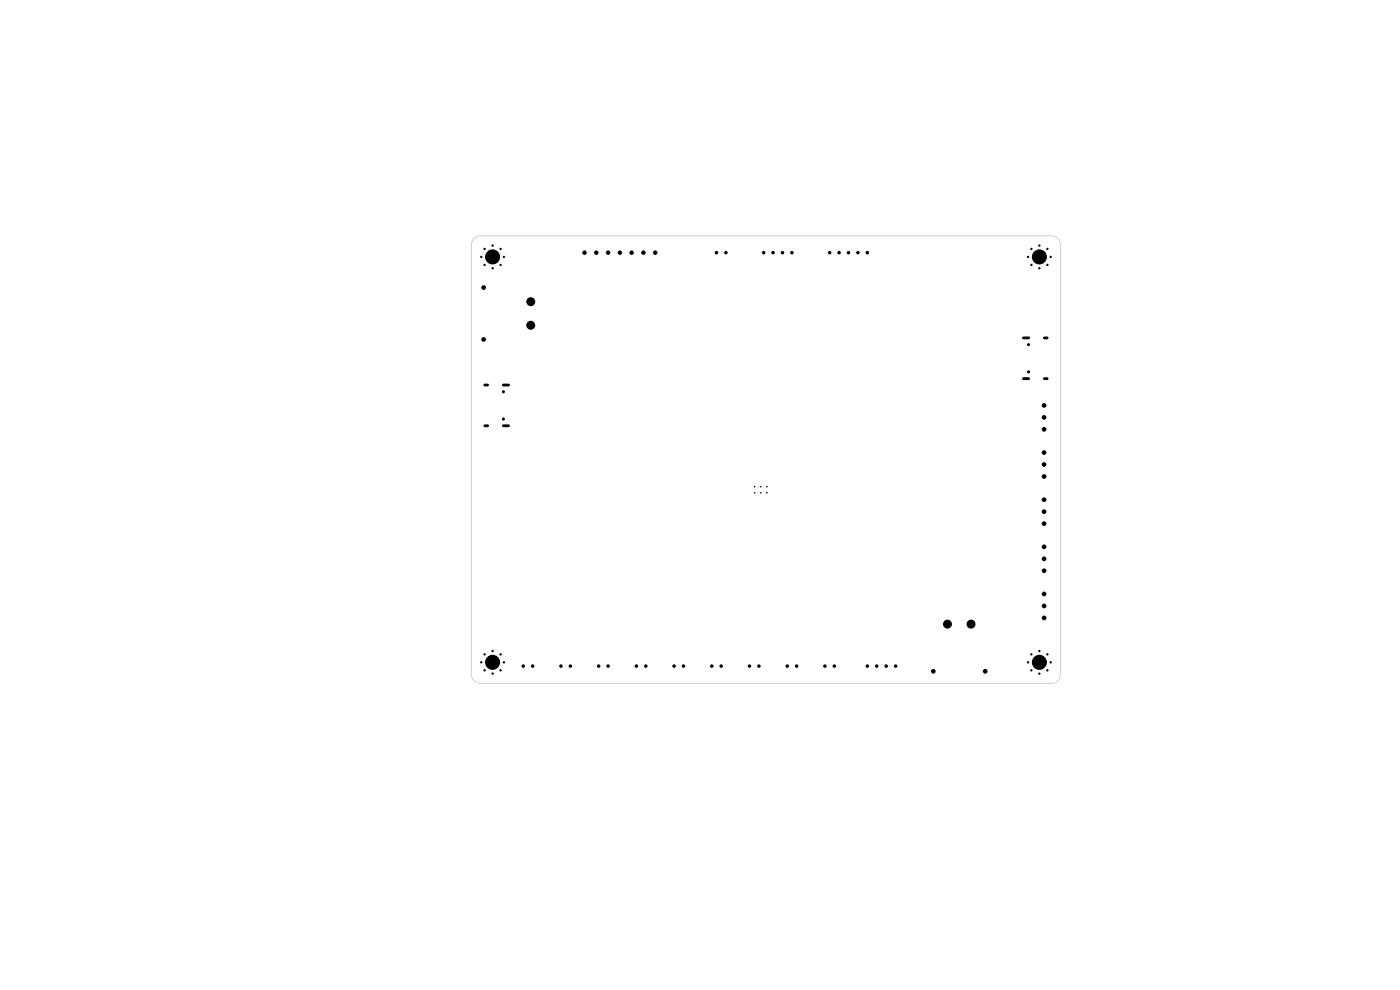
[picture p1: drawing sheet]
<svg xmlns="http://www.w3.org/2000/svg" width="297mm" height="210mm" viewBox="0 0 297 210" stroke-linecap="round" stroke-linejoin="round" font-family="sans-serif">
<path d="M100.6 50.6l.6-.4 .8-.2h121a2 2 0 0 1 2 2v91a2 2 0 0 1-2 2h-121a2 2 0 0 1-2-2v-91l.1-.7z" fill="none" stroke="#d0d2cd" stroke-width=".21"/>
<g fill="#000">
<circle cx="102.1" cy="54.5" r=".25"/>
<circle cx="102.8" cy="56.2" r=".25"/>
<circle cx="102.8" cy="52.8" r=".25"/>
<circle cx="104.5" cy="54.5" r="1.6"/>
<circle cx="104.5" cy="52.1" r=".25"/>
<circle cx="104.5" cy="56.9" r=".25"/>
<circle cx="106.2" cy="56.2" r=".25"/>
<circle cx="106.2" cy="52.8" r=".25"/>
<circle cx="106.9" cy="54.5" r=".25"/>
<circle cx="124" cy="53.6" r=".47"/>
<circle cx="126.5" cy="53.6" r=".47"/>
<circle cx="129" cy="53.6" r=".47"/>
<circle cx="131.5" cy="53.6" r=".48"/>
<circle cx="134" cy="53.6" r=".47"/>
<circle cx="136.5" cy="53.6" r=".48"/>
<circle cx="139" cy="53.6" r=".47"/>
<circle cx="152" cy="53.6" r=".37"/>
<circle cx="154" cy="53.6" r=".37"/>
<circle cx="162" cy="53.6" r=".37"/>
<circle cx="164" cy="53.6" r=".37"/>
<circle cx="166" cy="53.6" r=".37"/>
<circle cx="168" cy="53.6" r=".37"/>
<circle cx="176" cy="53.6" r=".37"/>
<circle cx="178" cy="53.6" r=".37"/>
<circle cx="180" cy="53.6" r=".37"/>
<circle cx="182" cy="53.6" r=".37"/>
<circle cx="184" cy="53.6" r=".37"/>
<circle cx="218.1" cy="54.5" r=".25"/>
<circle cx="218.8" cy="56.2" r=".25"/>
<circle cx="218.8" cy="52.8" r=".25"/>
<circle cx="220.5" cy="54.5" r="1.6"/>
<circle cx="220.5" cy="52.1" r=".25"/>
<circle cx="220.5" cy="56.9" r=".25"/>
<circle cx="222.2" cy="56.2" r=".25"/>
<circle cx="222.2" cy="52.8" r=".25"/>
<circle cx="222.9" cy="54.5" r=".25"/>
<circle cx="102.6" cy="72" r=".5"/>
<circle cx="102.6" cy="61" r=".5"/>
<circle cx="112.6" cy="69" r=".95"/>
<circle cx="112.6" cy="64" r=".95"/>
<circle cx="218.2" cy="78.9" r=".32"/>
<circle cx="218.2" cy="73.1" r=".32"/>
<circle cx="106.8" cy="88.9" r=".32"/>
<circle cx="106.8" cy="83.1" r=".32"/>
<circle cx="221.5" cy="96" r=".5"/>
<circle cx="221.5" cy="98.5" r=".5"/>
<circle cx="221.5" cy="86" r=".5"/>
<circle cx="221.5" cy="91.1" r=".5"/>
<circle cx="221.5" cy="88.5" r=".5"/>
<circle cx="160.1" cy="104.5" r=".16"/>
<circle cx="160.1" cy="103.2" r=".16"/>
<circle cx="161.4" cy="104.5" r=".16"/>
<circle cx="161.4" cy="103.2" r=".16"/>
<circle cx="162.7" cy="104.5" r=".16"/>
<circle cx="162.7" cy="103.2" r=".16"/>
<circle cx="221.5" cy="111.1" r=".5"/>
<circle cx="221.5" cy="106" r=".5"/>
<circle cx="221.5" cy="101.1" r=".5"/>
<circle cx="221.5" cy="116" r=".5"/>
<circle cx="221.5" cy="108.5" r=".5"/>
<circle cx="221.5" cy="118.5" r=".5"/>
<circle cx="102.8" cy="138.8" r=".25"/>
<circle cx="104.5" cy="138.1" r=".25"/>
<circle cx="106.2" cy="138.8" r=".25"/>
<circle cx="201" cy="132.4" r=".95"/>
<circle cx="206" cy="132.4" r=".95"/>
<circle cx="218.8" cy="138.8" r=".25"/>
<circle cx="220.5" cy="138.1" r=".25"/>
<circle cx="221.5" cy="131.1" r=".5"/>
<circle cx="221.5" cy="128.5" r=".5"/>
<circle cx="221.5" cy="121.1" r=".5"/>
<circle cx="221.5" cy="126" r=".5"/>
<circle cx="222.2" cy="138.8" r=".25"/>
<circle cx="102.1" cy="140.5" r=".25"/>
<circle cx="102.8" cy="142.2" r=".25"/>
<circle cx="104.5" cy="140.5" r="1.6"/>
<circle cx="104.5" cy="142.9" r=".25"/>
<circle cx="106.2" cy="142.2" r=".25"/>
<circle cx="106.9" cy="140.5" r=".25"/>
<circle cx="111" cy="141.3" r=".38"/>
<circle cx="113" cy="141.3" r=".37"/>
<circle cx="119" cy="141.3" r=".37"/>
<circle cx="121" cy="141.3" r=".37"/>
<circle cx="127" cy="141.3" r=".37"/>
<circle cx="129" cy="141.3" r=".37"/>
<circle cx="135" cy="141.3" r=".37"/>
<circle cx="137" cy="141.3" r=".37"/>
<circle cx="143" cy="141.3" r=".37"/>
<circle cx="145" cy="141.3" r=".37"/>
<circle cx="151" cy="141.3" r=".37"/>
<circle cx="153" cy="141.3" r=".37"/>
<circle cx="159" cy="141.3" r=".37"/>
<circle cx="161" cy="141.3" r=".37"/>
<circle cx="167" cy="141.3" r=".37"/>
<circle cx="169" cy="141.3" r=".37"/>
<circle cx="175" cy="141.3" r=".37"/>
<circle cx="177" cy="141.3" r=".37"/>
<circle cx="184" cy="141.3" r=".37"/>
<circle cx="186" cy="141.3" r=".37"/>
<circle cx="188" cy="141.3" r=".37"/>
<circle cx="190" cy="141.3" r=".37"/>
<circle cx="198" cy="142.4" r=".5"/>
<circle cx="209" cy="142.4" r=".5"/>
<circle cx="218.1" cy="140.5" r=".25"/>
<circle cx="218.8" cy="142.2" r=".25"/>
<circle cx="220.5" cy="140.5" r="1.6"/>
<circle cx="220.5" cy="142.9" r=".25"/>
<circle cx="222.2" cy="142.2" r=".25"/>
<circle cx="222.9" cy="140.5" r=".25"/>
</g>
<path d="M217.1 71.7h1.1M221.5 71.7h.7M102.8 81.7h.7M102.8 90.3h.7M106.8 81.7h1.1M106.8 90.3h1.1M217.1 80.3h1.1M221.5 80.3h.7" fill="none" stroke="#000" stroke-width=".6"/>
</svg>
